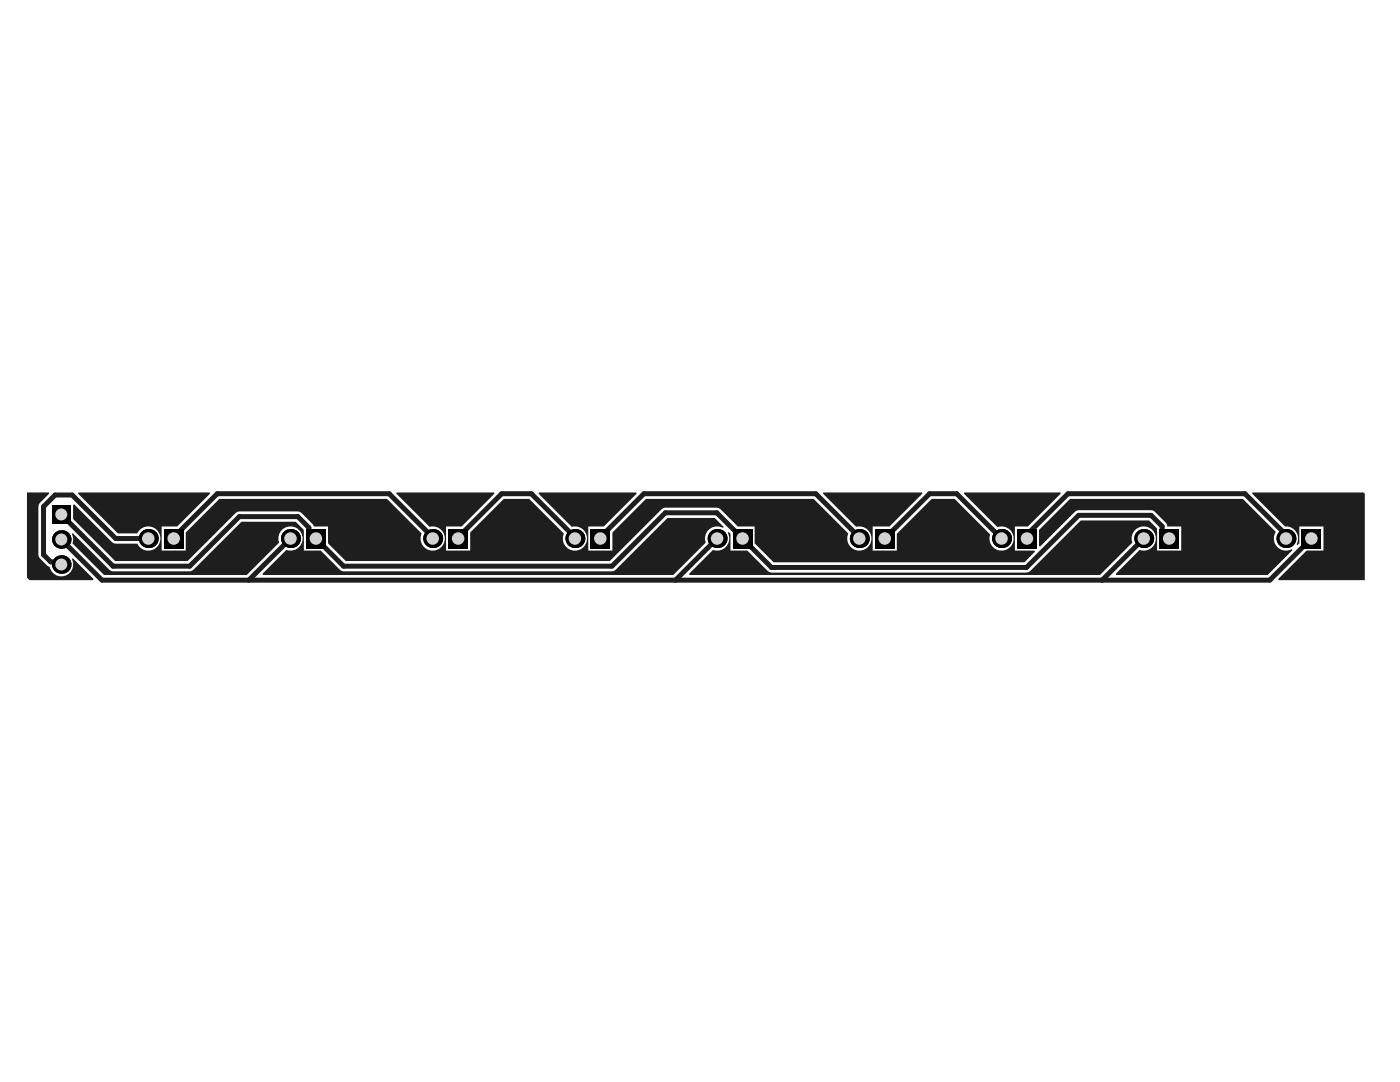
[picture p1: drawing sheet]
<svg xmlns="http://www.w3.org/2000/svg" width="279mm" height="216mm" viewBox="0 0 279 216" stroke-linecap="round" stroke-linejoin="round" font-family="sans-serif">
<path d="M61.1 105.6h3.8v3.8h-3.8z" fill-rule="evenodd" fill="#000"/>
<circle cx="63" cy="107.5" r="1.25" fill="#d2d2d2"/>
<path d="M89.5 105.6h3.8v3.8h-3.8z" fill-rule="evenodd" fill="#000"/>
<circle cx="91.4" cy="107.5" r="1.25" fill="#d2d2d2"/>
<path d="M32.8 105.6h3.8v3.8h-3.8z" fill-rule="evenodd" fill="#000"/>
<circle cx="34.7" cy="107.5" r="1.25" fill="#d2d2d2"/>
<path d="M117.9 105.6h3.8v3.8h-3.8z" fill-rule="evenodd" fill="#000"/>
<circle cx="119.8" cy="107.5" r="1.25" fill="#d2d2d2"/>
<path d="M174.7 105.6h3.8v3.8h-3.8z" fill-rule="evenodd" fill="#000"/>
<circle cx="176.6" cy="107.5" r="1.25" fill="#d2d2d2"/>
<path d="M146.3 105.6h3.8v3.8h-3.8z" fill-rule="evenodd" fill="#000"/>
<circle cx="148.2" cy="107.5" r="1.25" fill="#d2d2d2"/>
<circle cx="199.9" cy="107.5" r="1.9" fill="#000"/>
<circle cx="199.9" cy="107.5" r="1.25" fill="#d2d2d2"/>
<circle cx="171.5" cy="107.5" r="1.9" fill="#000"/>
<circle cx="171.5" cy="107.5" r="1.25" fill="#d2d2d2"/>
<circle cx="143.1" cy="107.5" r="1.9" fill="#000"/>
<circle cx="143.1" cy="107.5" r="1.25" fill="#d2d2d2"/>
<circle cx="114.7" cy="107.5" r="1.9" fill="#000"/>
<circle cx="114.7" cy="107.5" r="1.25" fill="#d2d2d2"/>
<path d="M203.1 105.6h3.8v3.8h-3.8z" fill-rule="evenodd" fill="#000"/>
<circle cx="205" cy="107.5" r="1.25" fill="#d2d2d2"/>
<circle cx="58" cy="107.5" r="1.9" fill="#000"/>
<circle cx="58" cy="107.5" r="1.25" fill="#d2d2d2"/>
<circle cx="86.4" cy="107.5" r="1.9" fill="#000"/>
<circle cx="86.4" cy="107.5" r="1.25" fill="#d2d2d2"/>
<path d="M10.4 100.8h3.7v3.7h-3.7z" fill-rule="evenodd" fill="#000"/>
<circle cx="12.2" cy="102.7" r="1.2" fill="#d2d2d2"/>
<circle cx="12.2" cy="107.6" r="1.85" fill="#000"/>
<circle cx="12.2" cy="107.6" r="1.2" fill="#d2d2d2"/>
<circle cx="12.2" cy="112.6" r="1.85" fill="#000"/>
<circle cx="12.2" cy="112.6" r="1.2" fill="#d2d2d2"/>
<circle cx="29.6" cy="107.5" r="1.9" fill="#000"/>
<circle cx="29.6" cy="107.5" r="1.25" fill="#d2d2d2"/>
<path d="M259.8 105.6h3.8v3.8h-3.8z" fill-rule="evenodd" fill="#000"/>
<circle cx="261.7" cy="107.5" r="1.25" fill="#d2d2d2"/>
<circle cx="256.6" cy="107.5" r="1.9" fill="#000"/>
<circle cx="256.6" cy="107.5" r="1.25" fill="#d2d2d2"/>
<circle cx="228.3" cy="107.5" r="1.9" fill="#000"/>
<circle cx="228.3" cy="107.5" r="1.25" fill="#d2d2d2"/>
<path d="M231.4 105.6h3.8v3.8h-3.8z" fill-rule="evenodd" fill="#000"/>
<circle cx="233.3" cy="107.5" r="1.25" fill="#d2d2d2"/>
<g fill="#1e1e1e">
<path d="M250 98.3h22.1l.3 .2v17.3h-17.2l-.1-.3 5.7-5.6h3.3v-4.8h-4.8v3.3l-.3 .4-.2-.2a2.39 2.39 0 0 0-2.4-3.5l-6.5-6.6z"/>
<path d="M5.4 98.3h4.3l.1 .2-1.8 1.9-.3 .7v9.6l.3 .7 1.4 1.5 .5 .2a2.36 2.36 0 0 0 3.1 1.8 2.36 2.36 0 0 0 1.3-3.4l.2-.1 4.2 4.1-.1 .3h-12.7l-.5-.5z"/>
<path d="M15.7 98.3h26.1l.1 .2-6.5 6.6h-3.1v4.8h4.8v-3.7l6.7-6.7h33.4l7 7a2.42 2.42 0 0 0 1.7 3.3 2.42 2.42 0 0 0 2.9-2.4 2.42 2.42 0 0 0-3.1-2.3l-6.6-6.6 .1-.2h19.4l.1 .2-6.6 6.6h-3.1v4.8h4.8v-3.7l6.7-6.7h5.1l6.9 7a2.42 2.42 0 0 0 1.7 3.3 2.42 2.42 0 0 0 2.9-2.4 2.42 2.42 0 0 0-3-2.3l-6.6-6.6 .1-.2h19.4l.1 .2-6.6 6.6h-3.1v4.8h4.8v-3.7l6.7-6.7h33.5l6.9 7a2.42 2.42 0 0 0 1.7 3.3 2.42 2.42 0 0 0 2.9-2.4 2.42 2.42 0 0 0-3-2.3l-6.7-6.6 .1-.2h19.7l.1 .2-6.6 6.6h-3.3v4.8h4.8v-3.4l6.9-7h4.6l7.1 7.1a2.42 2.42 0 0 0 2 3.3 2.42 2.42 0 0 0 2.7-2.7 2.42 2.42 0 0 0-3.2-2l-6.7-6.7 .1-.2h19.1l.1 .2-6.6 6.6h-2.6v4.8h4v.2l-2.1 2.1h-50l-3.8-3.8v-3.3h-3.4l-3.4-3.5-.7-.3-10.7 .1-10.7 10.5h-52.7l-3.5-3.5v-3.3h-2.9l-.2-.5-2.2-2.2-.8-.3h-12l-10 9.8h-14.4l-8.4-8.3v-2.9l.2-.1 7.9 7.8 4.7 .1a2.42 2.42 0 0 0 3.7 .9 2.42 2.42 0 0 0 0-3.8 2.42 2.42 0 0 0-3.7 .8h-3.9l-7.9-7.9z"/>
<path d="M145.2 106.3l.2-.1 .4 .3v3.4h3.3l4.1 4.1 .8 .3h50.9l.7-.3 10.1-10.1h13.6l1.6 1.6v4.4h4.8v-4.8h-2.7l-.3-.8-2.2-2.2-.8-.3-14.8 .1-7.3 7.2-.2-.1v-3.3l6.2-6.2h34.4l6.6 6.6a2.4 2.4 0 0 0 .3 3 2.4 2.4 0 0 0 2.9 .5l.1 .2-4.9 4.9h-30.2l-.1-.2 4.7-4.8a2.42 2.42 0 0 0 3.3-2 2.42 2.42 0 0 0-2.7-2.7 2.42 2.42 0 0 0-2 3.3l-6.5 6.4h-81.9l-.1-.2 4.8-4.8a2.4 2.4 0 0 0 2.7-.7 2.4 2.4 0 0 0 .2-2.7z"/>
<path d="M14.3 106.6l.2-.2 7.3 7.3 .8 .3 15.7-.1 9.9-9.8h10.8l1.6 1.6v4.2h3.4l3.8 3.8 .8 .3h53.5l.8-.3 10.3-10.4h9.4l1.8 1.8-.1 .2a2.4 2.4 0 0 0-2.8 .3 2.4 2.4 0 0 0-.7 2.7l-6.4 6.4h-81.9l-.1-.2 4.8-4.8a2.42 2.42 0 0 0 3.2-2 2.42 2.42 0 0 0-2.7-2.7 2.42 2.42 0 0 0-2 3.3l-6.5 6.4h-28.4l-6.3-6.3a2.19 2.19 0 0 0-.2-1.8z"/>
</g>
<path d="M12.2 102.7l10.4 10.3h15.3l9.9-9.9h11.6l2.2 2.2v.8l7 6.9h53.5l10.7-10.7h10.3l10.9 10.9h50.9l10.4-10.4h14.4l2.2 2.2v1.1l1.4 1.4M29.6 107.5h-6.5l-8.7-8.7h-3.4l-2.3 2.3v9.6l1.4 1.4h1.6l.5 .5M34.7 107.2l8.7-8.7h34.3l8.7 8.7M58 107.5l-8.3 8.3M91.4 107.2l8.7-8.7h5.9l8.7 8.7M119.8 107.2l8.7-8.7h34.3l8.7 8.7M143.1 107.5l-8.3 8.3M176.6 107.5l8.9-9h5.4l9 9M205 106.7l8.1-8.2h35.4l8.1 8.2M228.3 107.5l-8.4 8.3M261.7 107.5l-8.3 8.3h-233l-8.2-8.2" fill="none" stroke="#1e1e1e" stroke-width="1"/>
<path d="M61.1 105.6h3.8v3.8h-3.8z" fill-rule="evenodd" fill="#000"/>
<circle cx="63" cy="107.5" r="1.25" fill="#d2d2d2"/>
<path d="M89.5 105.6h3.8v3.8h-3.8z" fill-rule="evenodd" fill="#000"/>
<circle cx="91.4" cy="107.5" r="1.25" fill="#d2d2d2"/>
<path d="M32.8 105.6h3.8v3.8h-3.8z" fill-rule="evenodd" fill="#000"/>
<circle cx="34.7" cy="107.5" r="1.25" fill="#d2d2d2"/>
<path d="M117.9 105.6h3.8v3.8h-3.8z" fill-rule="evenodd" fill="#000"/>
<circle cx="119.8" cy="107.5" r="1.25" fill="#d2d2d2"/>
<path d="M174.7 105.6h3.8v3.8h-3.8z" fill-rule="evenodd" fill="#000"/>
<circle cx="176.6" cy="107.5" r="1.25" fill="#d2d2d2"/>
<path d="M146.3 105.6h3.8v3.8h-3.8z" fill-rule="evenodd" fill="#000"/>
<circle cx="148.2" cy="107.5" r="1.25" fill="#d2d2d2"/>
<circle cx="199.9" cy="107.5" r="1.9" fill="#000"/>
<circle cx="199.9" cy="107.5" r="1.25" fill="#d2d2d2"/>
<circle cx="171.5" cy="107.5" r="1.9" fill="#000"/>
<circle cx="171.5" cy="107.5" r="1.25" fill="#d2d2d2"/>
<circle cx="143.1" cy="107.5" r="1.9" fill="#000"/>
<circle cx="143.1" cy="107.5" r="1.25" fill="#d2d2d2"/>
<circle cx="114.7" cy="107.5" r="1.9" fill="#000"/>
<circle cx="114.7" cy="107.5" r="1.25" fill="#d2d2d2"/>
<path d="M203.1 105.6h3.8v3.8h-3.8z" fill-rule="evenodd" fill="#000"/>
<circle cx="205" cy="107.5" r="1.25" fill="#d2d2d2"/>
<circle cx="58" cy="107.5" r="1.9" fill="#000"/>
<circle cx="58" cy="107.5" r="1.25" fill="#d2d2d2"/>
<circle cx="86.4" cy="107.5" r="1.9" fill="#000"/>
<circle cx="86.4" cy="107.5" r="1.25" fill="#d2d2d2"/>
<path d="M10.4 100.8h3.7v3.7h-3.7z" fill-rule="evenodd" fill="#000"/>
<circle cx="12.2" cy="102.7" r="1.2" fill="#d2d2d2"/>
<circle cx="12.2" cy="107.6" r="1.85" fill="#000"/>
<circle cx="12.2" cy="107.6" r="1.2" fill="#d2d2d2"/>
<circle cx="12.2" cy="112.6" r="1.85" fill="#000"/>
<circle cx="12.2" cy="112.6" r="1.2" fill="#d2d2d2"/>
<circle cx="29.6" cy="107.5" r="1.9" fill="#000"/>
<circle cx="29.6" cy="107.5" r="1.25" fill="#d2d2d2"/>
<path d="M259.8 105.6h3.8v3.8h-3.8z" fill-rule="evenodd" fill="#000"/>
<circle cx="261.7" cy="107.5" r="1.25" fill="#d2d2d2"/>
<circle cx="256.6" cy="107.5" r="1.9" fill="#000"/>
<circle cx="256.6" cy="107.5" r="1.25" fill="#d2d2d2"/>
<circle cx="228.3" cy="107.5" r="1.9" fill="#000"/>
<circle cx="228.3" cy="107.5" r="1.25" fill="#d2d2d2"/>
<path d="M231.4 105.6h3.8v3.8h-3.8z" fill-rule="evenodd" fill="#000"/>
<circle cx="233.3" cy="107.5" r="1.25" fill="#d2d2d2"/>
</svg>
